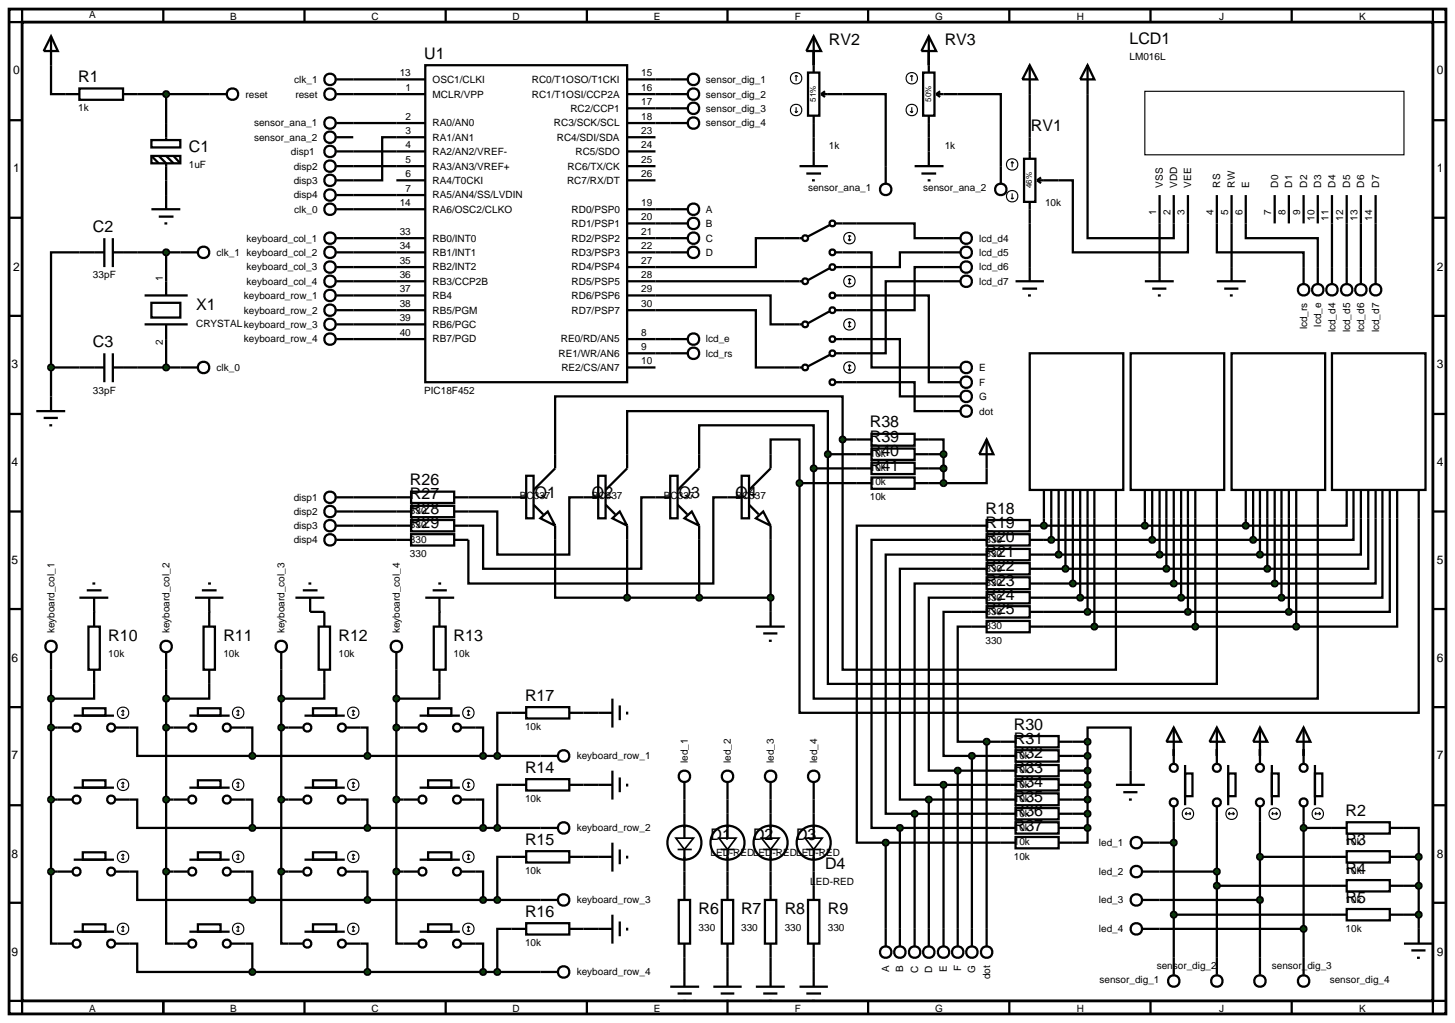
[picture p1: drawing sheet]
<svg xmlns="http://www.w3.org/2000/svg" width="257mm" height="180mm" viewBox="0 0 257 180" stroke-linecap="round" stroke-linejoin="round" font-family="sans-serif">
<defs><g id="words">
<g font-size="2.8">
<text x="74.8" y="10.4">U1</text>
<text x="146.2" y="7.9">RV2</text>
<text x="166.6" y="7.9">RV3</text>
<text x="199.2" y="7.8">LCD1</text>
<text x="13.8" y="14.5">R1</text>
<text x="181.8" y="23.1">RV1</text>
<text x="33.3" y="26.8">C1</text>
<text x="16.4" y="40.9">C2</text>
<text x="34.6" y="54.7">X1</text>
<text x="16.4" y="61.2">C3</text>
<text x="153.4" y="75.4">R38</text>
<text x="153.4" y="78">R39</text>
<text x="153.4" y="80.5">R40</text>
<text x="153.4" y="83.1">R41</text>
<text x="72.3" y="85.6">R26</text>
<text x="72.3" y="88.1">R27</text>
<text x="94.3" y="87.8">Q1</text>
<text x="104.4" y="87.8">Q2</text>
<text x="119.7" y="87.8">Q3</text>
<text x="129.7" y="87.8">Q4</text>
<text x="72.3" y="90.6">R28</text>
<text x="72.3" y="93.1">R29</text>
<text x="173.8" y="90.6">R18</text>
<text x="173.8" y="93.1">R19</text>
<text x="173.8" y="95.7">R20</text>
<text x="173.8" y="98.2">R21</text>
<text x="173.8" y="100.7">R22</text>
<text x="173.8" y="103.3">R23</text>
<text x="173.8" y="105.8">R24</text>
<text x="19.1" y="113.1">R10</text>
<text x="39.4" y="113.1">R11</text>
<text x="59.7" y="113.1">R12</text>
<text x="80" y="113.1">R13</text>
<text x="173.8" y="108.4">R25</text>
<text x="92.6" y="123.6">R17</text>
<text x="178.8" y="128.7">R30</text>
<text x="178.8" y="131.2">R31</text>
<text x="92.6" y="136.3">R14</text>
<text x="178.8" y="133.8">R32</text>
<text x="178.8" y="136.3">R33</text>
<text x="178.8" y="138.8">R34</text>
<text x="178.8" y="141.4">R35</text>
<text x="178.8" y="143.9">R36</text>
<text x="237.3" y="143.9">R2</text>
<text x="92.6" y="149">R15</text>
<text x="125.3" y="148.1">D1</text>
<text x="132.8" y="148.1">D2</text>
<text x="140.4" y="148.1">D3</text>
<text x="178.8" y="146.5">R37</text>
<text x="237.3" y="149">R3</text>
<text x="145.5" y="153.2">D4</text>
<text x="237.3" y="154.1">R4</text>
<text x="92.6" y="161.7">R16</text>
<text x="123.2" y="161.3">R6</text>
<text x="130.7" y="161.3">R7</text>
<text x="138.4" y="161.3">R8</text>
<text x="146" y="161.3">R9</text>
<text x="237.3" y="159.2">R5</text>
</g>
<g font-size="2.1">
<text x="2.3" y="13.1">0</text>
<text x="253.4" y="13.1">0</text>
<text x="2.3" y="30.4">1</text>
<text x="253.4" y="30.4">1</text>
<text x="2.3" y="47.7">2</text>
<text x="253.4" y="47.7">2</text>
<text x="2" y="64.9">3</text>
<text x="253.4" y="64.9">3</text>
<text x="2" y="82.2">4</text>
<text x="253.4" y="82.2">4</text>
<text x="2" y="99.4">5</text>
<text x="253.4" y="99.4">5</text>
<text x="2" y="116.7">6</text>
<text x="253.4" y="116.7">6</text>
<text x="2" y="133.9">7</text>
<text x="253.4" y="133.9">7</text>
<text x="2" y="151.2">8</text>
<text x="253.4" y="151.2">8</text>
<text x="2" y="168.5">9</text>
<text x="253.4" y="168.5">9</text>
</g>
<g font-size="1.8">
<text x="15.7" y="3.2">A</text>
<text x="40.6" y="3.5">B</text>
<text x="65.5" y="3.5">C</text>
<text x="90.4" y="3.5">D</text>
<text x="115.3" y="3.5">E</text>
<text x="140.2" y="3.5">F</text>
<text x="164.9" y="3.5">G</text>
<text x="189.9" y="3.5">H</text>
<text x="215" y="3.5">J</text>
<text x="239.7" y="3.5">K</text>
<text x="199.2" y="10.6">LM016L</text>
<text x="43.3" y="17.2">reset</text>
<text x="51.9" y="14.6">clk_1</text>
<text x="52.1" y="17.2">reset</text>
<text x="70.5" y="13.4">13</text>
<text x="71.5" y="16">1</text>
<text x="76.3" y="17.2">MCLR/VPP</text>
<text x="76.3" y="14.6">OSC1/CLKI</text>
<text x="93.8" y="14.6">RC0/T1OSO/T1CKI</text>
<text x="93.8" y="17.2">RC1/T1OSI/CCP2A</text>
<text x="113.1" y="13.4">15</text>
<text x="113.1" y="16">16</text>
<text x="124.5" y="14.6">sensor_dig_1</text>
<text x="124.5" y="17.2">sensor_dig_2</text>
<text x="13.8" y="19.6">1k</text>
<text x="44.8" y="22.3">sensor_ana_1</text>
<text x="71.5" y="21.1">2</text>
<text x="71.5" y="23.6">3</text>
<text x="76.3" y="22.3">RA0/AN0</text>
<text x="97.7" y="22.3">RC3/SCK/SCL</text>
<text x="100.6" y="19.7">RC2/CCP1</text>
<text x="113.1" y="18.5">17</text>
<text x="113.1" y="21.1">18</text>
<text x="113.1" y="23.6">23</text>
<text x="124.5" y="19.7">sensor_dig_3</text>
<text x="124.5" y="22.3">sensor_dig_4</text>
<text x="33.3" y="29.6">1uF</text>
<text x="44.8" y="24.8">sensor_ana_2</text>
<text x="51.3" y="27.3">disp1</text>
<text x="51.8" y="29.9">disp2</text>
<text x="71.5" y="26.1">4</text>
<text x="71.5" y="28.7">5</text>
<text x="76.3" y="24.8">RA1/AN1</text>
<text x="76.3" y="27.3">RA2/AN2/VREF-</text>
<text x="76.3" y="29.9">RA3/AN3/VREF+</text>
<text x="98.2" y="24.8">RC4/SDI/SDA</text>
<text x="100.1" y="29.9">RC6/TX/CK</text>
<text x="101.5" y="27.3">RC5/SDO</text>
<text x="113.1" y="26.1">24</text>
<text x="113.1" y="28.7">25</text>
<text x="146.2" y="26.2">1k</text>
<text x="166.6" y="26.2">1k</text>
<text x="51.8" y="32.4">disp3</text>
<text x="51.8" y="35">disp4</text>
<text x="71.5" y="31.2">6</text>
<text x="71.5" y="33.8">7</text>
<text x="76.3" y="32.4">RA4/T0CKI</text>
<text x="76.3" y="35">RA5/AN4/SS/LVDIN</text>
<text x="100" y="32.4">RC7/RX/DT</text>
<text x="113.1" y="31.2">26</text>
<text x="142.5" y="33.7">sensor_ana_1</text>
<text x="162.8" y="33.7">sensor_ana_2</text>
<text x="205.1" y="33.1" transform="rotate(-90 205.1 33.1)">VSS</text>
<text x="207.6" y="33.1" transform="rotate(-90 207.6 33.1)">VDD</text>
<text x="210.1" y="33.1" transform="rotate(-90 210.1 33.1)">VEE</text>
<text x="215.2" y="33.1" transform="rotate(-90 215.2 33.1)">RS</text>
<text x="217.8" y="33.1" transform="rotate(-90 217.8 33.1)">RW</text>
<text x="220.3" y="33.1" transform="rotate(-90 220.3 33.1)">E</text>
<text x="225.4" y="33.1" transform="rotate(-90 225.4 33.1)">D0</text>
<text x="227.9" y="33.1" transform="rotate(-90 227.9 33.1)">D1</text>
<text x="230.5" y="33.1" transform="rotate(-90 230.5 33.1)">D2</text>
<text x="233" y="33.1" transform="rotate(-90 233 33.1)">D3</text>
<text x="235.5" y="33.1" transform="rotate(-90 235.5 33.1)">D4</text>
<text x="238.1" y="33.1" transform="rotate(-90 238.1 33.1)">D5</text>
<text x="240.6" y="33.1" transform="rotate(-90 240.6 33.1)">D6</text>
<text x="243.2" y="33.1" transform="rotate(-90 243.2 33.1)">D7</text>
<text x="51.9" y="37.5">clk_0</text>
<text x="70.5" y="36.3">14</text>
<text x="70.5" y="41.4">33</text>
<text x="76.3" y="37.5">RA6/OSC2/CLKO</text>
<text x="100.8" y="37.5">RD0/PSP0</text>
<text x="100.8" y="40">RD1/PSP1</text>
<text x="113.1" y="36.3">19</text>
<text x="113.1" y="38.8">20</text>
<text x="113.1" y="41.4">21</text>
<text x="124.5" y="37.5">A</text>
<text x="124.5" y="40">B</text>
<text x="184.3" y="36.4">10k</text>
<text x="203.9" y="37.9" transform="rotate(-90 203.9 37.9)">1</text>
<text x="206.4" y="37.9" transform="rotate(-90 206.4 37.9)">2</text>
<text x="208.9" y="37.9" transform="rotate(-90 208.9 37.9)">3</text>
<text x="214" y="37.9" transform="rotate(-90 214 37.9)">4</text>
<text x="216.6" y="37.9" transform="rotate(-90 216.6 37.9)">5</text>
<text x="219.1" y="37.9" transform="rotate(-90 219.1 37.9)">6</text>
<text x="224.2" y="37.9" transform="rotate(-90 224.2 37.9)">7</text>
<text x="226.7" y="37.9" transform="rotate(-90 226.7 37.9)">8</text>
<text x="229.3" y="37.9" transform="rotate(-90 229.3 37.9)">9</text>
<text x="231.8" y="38.9" transform="rotate(-90 231.8 38.9)">10</text>
<text x="234.3" y="38.9" transform="rotate(-90 234.3 38.9)">11</text>
<text x="236.9" y="38.9" transform="rotate(-90 236.9 38.9)">12</text>
<text x="239.4" y="38.9" transform="rotate(-90 239.4 38.9)">13</text>
<text x="242" y="38.9" transform="rotate(-90 242 38.9)">14</text>
<text x="38.2" y="45.1">clk_1 keyboard_col_2</text>
<text x="43.5" y="47.7">keyboard_col_3</text>
<text x="43.5" y="42.6">keyboard_col_1</text>
<text x="70.5" y="43.9">34</text>
<text x="70.5" y="46.5">35</text>
<text x="76.3" y="42.6">RB0/INT0</text>
<text x="76.3" y="45.1">RB1/INT1</text>
<text x="76.3" y="47.7">RB2/INT2</text>
<text x="100.8" y="42.6">RD2/PSP2</text>
<text x="100.8" y="45.1">RD3/PSP3</text>
<text x="100.8" y="47.7">RD4/PSP4</text>
<text x="113.1" y="43.9">22</text>
<text x="113.1" y="46.5">27</text>
<text x="124.5" y="42.6">C</text>
<text x="124.5" y="45.1">D</text>
<text x="172.7" y="42.6">lcd_d4</text>
<text x="172.7" y="45.1">lcd_d5</text>
<text x="172.7" y="47.7">lcd_d6</text>
<text x="16.4" y="49.1">33pF</text>
<text x="28.7" y="49.6" transform="rotate(-90 28.7 49.6)">1</text>
<text x="43" y="52.7">keyboard_row_1</text>
<text x="43.5" y="50.2">keyboard_col_4</text>
<text x="70.5" y="49">36</text>
<text x="70.5" y="51.5">37</text>
<text x="76.3" y="50.2">RB3/CCP2B</text>
<text x="76.3" y="52.7">RB4</text>
<text x="100.8" y="50.2">RD5/PSP5</text>
<text x="100.8" y="52.7">RD6/PSP6</text>
<text x="113.1" y="49">28</text>
<text x="113.1" y="51.5">29</text>
<text x="172.7" y="50.2">lcd_d7</text>
<text x="34.6" y="57.6">CRYSTALkeyboard_row_3</text>
<text x="43" y="55.3">keyboard_row_2</text>
<text x="70.5" y="54.1">38</text>
<text x="70.5" y="56.6">39</text>
<text x="70.5" y="59.2">40</text>
<text x="76.3" y="55.3">RB5/PGM</text>
<text x="76.3" y="57.8">RB6/PGC</text>
<text x="100.8" y="55.3">RD7/PSP7</text>
<text x="113.1" y="59.2">8</text>
<text x="113.1" y="54.1">30</text>
<text x="230.5" y="58.1" transform="rotate(-90 230.5 58.1)">lcd_rs</text>
<text x="233" y="57.6" transform="rotate(-90 233 57.6)">lcd_e</text>
<text x="235.5" y="58.6" transform="rotate(-90 235.5 58.6)">lcd_d4</text>
<text x="238.1" y="58.6" transform="rotate(-90 238.1 58.6)">lcd_d5</text>
<text x="240.6" y="58.6" transform="rotate(-90 240.6 58.6)">lcd_d6</text>
<text x="243.2" y="58.6" transform="rotate(-90 243.2 58.6)">lcd_d7</text>
<text x="28.7" y="60.8" transform="rotate(-90 28.7 60.8)">2</text>
<text x="38.2" y="65.4">clk_0</text>
<text x="43" y="60.4">keyboard_row_4</text>
<text x="76.3" y="60.4">RB7/PGD</text>
<text x="98.5" y="62.9">RE1/WR/AN6</text>
<text x="98.9" y="60.4">RE0/RD/AN5</text>
<text x="99" y="65.4">RE2/CS/AN7</text>
<text x="113.1" y="61.7">9</text>
<text x="113.1" y="64.2">10</text>
<text x="124.5" y="60.4">lcd_e</text>
<text x="124.5" y="62.9">lcd_rs</text>
<text x="172.7" y="65.4">E</text>
<text x="16.4" y="69.4">33pF</text>
<text x="74.8" y="69.4">PIC18F452</text>
<text x="172.7" y="68">F</text>
<text x="172.7" y="70.5">G</text>
<text x="172.7" y="73.1">dot</text>
<text x="153.4" y="80.6">10k</text>
<text x="153.4" y="83.1">10k</text>
<text x="51.8" y="88.3">disp1</text>
<text x="91.7" y="88">BC337</text>
<text x="104.4" y="88">BC337</text>
<text x="117.1" y="88">BC337</text>
<text x="129.7" y="88">BC337</text>
<text x="153.4" y="85.6">10k</text>
<text x="153.4" y="88.2">10k</text>
<text x="51.8" y="90.8">disp2</text>
<text x="51.8" y="95.8">disp4</text>
<text x="51.8" y="93.3">disp3</text>
<text x="72.3" y="90.7">330</text>
<text x="72.3" y="93.2">330</text>
<text x="72.3" y="95.7">330</text>
<text x="173.8" y="95.7">330</text>
<text x="72.3" y="98.2">330</text>
<text x="173.8" y="98.2">330</text>
<text x="173.8" y="100.8">330</text>
<text x="173.8" y="103.3">330</text>
<text x="173.8" y="105.9">330</text>
<text x="9.6" y="111.7" transform="rotate(-90 9.6 111.7)">keyboard_col_1</text>
<text x="29.9" y="111.7" transform="rotate(-90 29.9 111.7)">keyboard_col_2</text>
<text x="50.2" y="111.7" transform="rotate(-90 50.2 111.7)">keyboard_col_3</text>
<text x="70.5" y="111.7" transform="rotate(-90 70.5 111.7)">keyboard_col_4</text>
<text x="173.8" y="108.4">330</text>
<text x="173.8" y="110.9">330</text>
<text x="173.8" y="113.5">330</text>
<text x="19.1" y="115.9">10k</text>
<text x="39.4" y="115.9">10k</text>
<text x="59.7" y="115.9">10k</text>
<text x="80" y="115.9">10k</text>
<text x="92.6" y="128.7">10k</text>
<text x="101.7" y="133.9">keyboard_row_1</text>
<text x="121.3" y="134.6" transform="rotate(-90 121.3 134.6)">led_1</text>
<text x="128.9" y="134.6" transform="rotate(-90 128.9 134.6)">led_2</text>
<text x="136.5" y="134.6" transform="rotate(-90 136.5 134.6)">led_3</text>
<text x="144.1" y="134.6" transform="rotate(-90 144.1 134.6)">led_4</text>
<text x="178.8" y="133.8">10k</text>
<text x="178.8" y="136.3">10k</text>
<text x="92.6" y="141.4">10k</text>
<text x="178.8" y="138.9">10k</text>
<text x="178.8" y="141.4">10k</text>
<text x="178.8" y="144">10k</text>
<text x="101.7" y="146.6">keyboard_row_2</text>
<text x="178.8" y="146.5">10k</text>
<text x="178.8" y="149">10k</text>
<text x="193.8" y="149.2">led_1</text>
<text x="237.3" y="149">10k</text>
<text x="92.6" y="154.1">10k</text>
<text x="125.3" y="150.9">LED-REDLED-REDLED-RED</text>
<text x="142.9" y="156">LED-RED</text>
<text x="178.8" y="151.6">10k</text>
<text x="193.8" y="154.3">led_2</text>
<text x="237.3" y="154.1">10k</text>
<text x="101.7" y="159.3">keyboard_row_3</text>
<text x="193.8" y="159.3">led_3</text>
<text x="237.3" y="159.2">10k</text>
<text x="92.6" y="166.8">10k</text>
<text x="123.2" y="164.1">330</text>
<text x="130.7" y="164.1">330</text>
<text x="138.4" y="164.1">330</text>
<text x="146" y="164.1">330</text>
<text x="193.8" y="164.4">led_4</text>
<text x="237.3" y="164.3">10k</text>
<text x="101.7" y="172">keyboard_row_4</text>
<text x="156.8" y="171.4" transform="rotate(-90 156.8 171.4)">A</text>
<text x="159.3" y="171.4" transform="rotate(-90 159.3 171.4)">B</text>
<text x="161.9" y="171.5" transform="rotate(-90 161.9 171.5)">C</text>
<text x="164.4" y="171.5" transform="rotate(-90 164.4 171.5)">D</text>
<text x="167" y="171.4" transform="rotate(-90 167 171.4)">E</text>
<text x="169.5" y="171.3" transform="rotate(-90 169.5 171.3)">F</text>
<text x="172" y="171.6" transform="rotate(-90 172 171.6)">G</text>
<text x="174.6" y="172.7" transform="rotate(-90 174.6 172.7)">dot</text>
<text x="193.9" y="173.3">sensor_dig_1</text>
<text x="204" y="170.8">sensor_dig_2</text>
<text x="224.3" y="170.8">sensor_dig_3</text>
<text x="234.5" y="173.3">sensor_dig_4</text>
<text x="15.7" y="178.4">A</text>
<text x="40.6" y="178.4">B</text>
<text x="65.5" y="178.4">C</text>
<text x="90.4" y="178.4">D</text>
<text x="115.3" y="178.4">E</text>
<text x="140.2" y="178.4">F</text>
<text x="164.9" y="178.4">G</text>
<text x="189.9" y="178.4">H</text>
<text x="215" y="178.4">J</text>
<text x="239.7" y="178.4">K</text>
</g>
<g font-size="1.4">
<text x="143.9" y="18" transform="rotate(-90 143.9 18)">51%</text>
<text x="164.2" y="18" transform="rotate(-90 164.2 18)">50%</text>
<text x="182" y="33.2" transform="rotate(-90 182 33.2)">46%</text>
</g>
</g></defs>
<path d="M1.6 1.6h253.4v177.2h-253.4zM3.9 3.9h248.8v172.6h-248.8z" fill="none" stroke="#000" stroke-width=".5"/>
<g fill="none" stroke="#000" stroke-width=".4">
<path d="M3.9 1.6v2.3h-2.3M9 6.4v10.2h5M9 6.4l1.2 2.6h-2.5zM14 15.6h7.7v2h-7.7zM21.7 16.6h15.2M28.8 1.6v2.3M29.3 16.6v8.1M53.7 1.6v2.3M62.3 14h12.7M62.3 16.6h12.7M75 11.5h35.6v55.9h-35.6zM78.6 1.6v2.3"/>
<path d="M103.5 1.6v2.3M110.6 14h7.6M110.6 16.6h7.6M110.6 19.1h7.6M128.3 1.6v2.3M143.5 9v2.5M148.6 16.6h7.6v12.7M153.1 1.6v2.3M163.8 9v2.5M168.9 16.6h7.6v12.7M178 1.6v2.3M181.6 16.6v7.6"/>
<path d="M191.8 16.6v25.4h15.2v-2.6M202.9 1.6v2.3M227.8 1.6v2.3M252.7 1.6v2.3h2.3M1.6 21.2h2.3M1.6 38.4h2.3M26.7 24.7h5.1v1.3h-5.1zM26.7 27.5h5.1v1.3h-5.1zM26.7 36.9h5.1M26.7 27.5l1.3 1.3M28 27.5l1.3 1.3v8.1M28 38.2h2.6"/>
<path d="M29 39.4h.5M29.3 27.5l1.3 1.3M30.6 27.5l1.2 1.3M62.3 21.7h12.7M62.3 36.9h12.7M62.3 26.7h12.7M62.3 29.3h12.7M62.3 34.4h12.7M69.9 31.8h5.1M75 24.2h-7.6v7.6h-5.1M110.6 21.7h7.6M110.6 36.9h7.6"/>
<path d="M110.6 26.7h5M110.6 29.3h5M110.6 39.4h7.6M110.6 24.2h5M110.6 31.8h5M143.5 24.2v2.5M151.1 39.4h10.2v2.6h5.1M163.8 24.2v2.5M181.6 39.4v7.7M186.7 31.8h2.5v12.7h20.3v-5.1M204.5 39.4v7.7M214.6 39.4v5.1h15.3v2.6"/>
<path d="M217.2 39.4v7.7M219.7 39.4v2.6h12.7v5.1M234.9 39.4v7.7M237.5 39.4v7.7M240 39.4v7.7M242.6 39.4v7.7M252.7 21.2h2.3M252.7 38.4h2.3M1.6 55.7h2.3M18.4 44.5h-9.4v20.3M18.4 42v5.1M19.9 44.5h11.9"/>
<path d="M19.9 42v5.1M25.5 57.2h7.6M25.5 52.1h7.6M26.7 53.4h5.1v2.6h-5.1zM29.3 44.5v7.6M29.3 57.2v7.6M62.3 59.8h12.7M62.3 57.2h12.7M62.3 54.7h12.7M62.3 52.1h12.7M62.3 49.6h12.7M62.3 47.1h12.7"/>
<path d="M62.3 44.5h12.7M62.3 42h12.7M110.6 52.1h25.3v5.1h2.5M110.6 54.7h22.7v10.1h5.1M110.6 59.8h7.6M110.6 49.6h27.8M110.6 44.5h7.6M110.6 42h7.6M138.4 42h-5.1v5.1h-22.7M151.1 52.1h12.7v15.3h2.6M151.1 59.8h7.6v10.1h7.7M151.1 44.5h2.6v20.3h12.7"/>
<path d="M166.4 44.5h-7.7v2.6h-7.6M166.4 47.1h-5.1v7.6h-10.2M166.4 49.6h-10.2v12.7h-5.1M252.7 55.7h2.3M1.6 73h2.3M6.4 72.5h5.1M7.7 73.7h2.5M8.7 75h.5M9 64.8v7.7M9 64.8h9.4M18.4 62.3v5.1M19.9 64.8h11.9"/>
<path d="M19.9 62.3v5.1M110.6 64.8h5M110.6 62.3h7.6M148.6 77.5v40.6h48.2v-26.7M148.6 77.5v-7.6h-50.7v10.2M148.6 77.5h2.5M151.1 67.4h10.2v5.1h5.1M163.8 77.5h2.6v2.6M252.7 73h2.3M1.6 90.2h2.3M62.3 90.2h7.6M62.3 92.7h7.6"/>
<path d="M62.3 95.2h7.6M62.3 87.7h7.6M82.6 87.7h7.6M97.9 95.2v10.2h12.7M102.9 87.7h-2.5v10.1h-12.7v-7.6h-5.1M110.6 80.1v-7.6h35.4v7.6M110.6 95.2v10.2M115.6 87.7h-2.5v12.6h-27.9v-7.6h-2.6M123.3 80.1v-5.1h20.2v7.6M123.3 95.2v10.2M128.3 87.7h-2.5v15.2h-43.2v-7.7M135.9 80.1v-2.6h5.1v7.7"/>
<path d="M135.9 95.2v12.7M141 85.2v40.5h109.2v-34.3M141 85.2h10.1M143.5 82.6v40.6h88.9v-31.8M143.5 82.6h7.6M146 80.1v40.5h68.6v-29.2M146 80.1h5.1M163.8 85.2h2.6M163.8 82.6h2.6M163.8 80.1h2.6M166.4 80.1v5.1M171.4 97.8h-15.2v45.7h5.1"/>
<path d="M171.4 95.2h-17.7v50.8h5M171.4 92.7h-20.3v55.9h5.1M174 82.6v2.6h-7.6M184.1 91.4v1.3h35.6M184.1 95.2h36.9M184.1 97.8h38.1M185.4 91.4v3.8M186.7 91.4v6.4M187.9 91.4v8.9M189.2 91.4v11.5M190.5 91.4v14M191.8 91.4v16.5"/>
<path d="M193 91.4v19.1M201.9 91.4v1.3M203.2 91.4v3.8M204.5 91.4v6.4M205.7 91.4v8.9M207 91.4v11.5M208.3 91.4v14M209.5 91.4v16.5M210.8 91.4v19.1M219.7 91.4v1.3M221 91.4v3.8M222.2 91.4v6.4"/>
<path d="M223.5 91.4v8.9M224.8 91.4v11.5M226 91.4v14M227.3 91.4v16.5M228.6 91.4v19.1M237.5 91.4v1.3h-17.8M238.7 91.4v3.8h-17.7M240 91.4v6.4h-17.8M241.3 91.4v8.9h-17.8M242.6 91.4v11.5h-17.8M243.8 91.4v14h-17.8M245.1 91.4v16.5h-17.8"/>
<path d="M246.4 91.4v19.1h-17.8M252.7 90.2h2.3M1.6 107.4h2.3M9 118.1v35.6M29.3 118.1v35.6M49.6 118.1v35.6M54.7 107.9h2.5M69.9 118.1v35.6M110.6 105.4h25.3M171.4 110.5h-2.5v20.3h5.1M171.4 107.9h-5v25.4h5M171.4 105.4h-7.6v30.5h5.1"/>
<path d="M171.4 102.9h-10.1v35.5h5.1M171.4 100.3h-12.7v40.7h5.1M184.1 107.9h43.2M184.1 100.3h39.4M184.1 102.9h40.7M184.1 105.4h41.9M184.1 110.5h44.5M252.7 107.4h2.3M1.6 124.7h2.3M9 128.3h1.2M16.6 120.6v2.6h-7.6M22.9 128.3h1.3v5h20.3"/>
<path d="M29.3 128.3h1.3M36.9 120.6v2.6h-7.6M43.3 128.3h1.2v5M44.5 133.3h50.8M49.6 128.3h1.3M57.2 120.6v2.6h-7.6M63.6 128.3h1.2v5M69.9 128.3h1.3M77.5 120.6v2.6h-7.6M83.9 128.3h1.3v5M90.2 125.7h-2.5v7.6M90.2 138.4h-2.5v7.6"/>
<path d="M102.9 125.7h2.6M102.9 138.4h2.6M166.4 138.4h10.1M166.4 138.4v25.4M168.9 135.9v27.9M168.9 135.9h7.6M171.4 133.3h5.1M171.4 133.3v30.5M174 130.8v33M174 130.8h2.5M189.2 133.3h2.6M189.2 138.4h2.6"/>
<path d="M189.2 130.8h2.6M189.2 135.9h2.6M191.8 130.8v-2.5h7.6v7.6M191.8 130.8v15.2M207 132.1v1.2M214.6 132.1v1.2M222.2 132.1v1.2M229.9 132.1v1.2M252.7 124.7h2.3M1.6 142h2.3M1.6 159.2h2.3M9 153.7v12.7h1.2"/>
<path d="M9 141h1.2M9 153.7h1.2M22.9 141h1.3v5h20.3M22.9 153.7h1.3v5h20.3M29.3 153.7v12.7h1.3M29.3 141h1.3M29.3 153.7h1.3M43.3 141h1.2v5M43.3 153.7h1.2v5M44.5 146h50.8M44.5 158.7h50.8M49.6 153.7v12.7h1.3"/>
<path d="M49.6 141h1.3M49.6 153.7h1.3M63.6 141h1.2v5M63.6 153.7h1.2v5M69.9 153.7v12.7h1.3M69.9 141h1.3M69.9 153.7h1.3M83.9 141h1.3v5M83.9 153.7h1.3v5M90.2 151.1h-2.5v7.6M102.9 151.1h2.6M120.7 141v2.5"/>
<path d="M120.7 153.7v2.5M128.3 141v2.5M128.3 153.7v2.5M135.9 141v2.5M135.9 153.7v2.5M143.5 141v2.5M143.5 153.7v2.5M156.2 148.6h20.3M156.2 148.6v15.2M158.7 146h17.8M158.7 146v17.8M161.3 143.5v20.3"/>
<path d="M161.3 143.5h15.2M163.8 141h12.7M163.8 141v22.8M189.2 146h2.6M189.2 141h2.6M189.2 143.5h2.6M191.8 146v2.6h-2.6M204.5 158.7h17.7M204.5 153.7h10.1M204.5 148.6h2.5M207 144.8v24.1M214.6 144.8v24.1"/>
<path d="M214.6 156.2h20.3M222.2 144.8v24.1M222.2 151.1h12.7M229.9 146h5M229.9 144.8v24.1M247.6 146h2.6v5.1M247.6 156.2h2.6M247.6 151.1h2.6M250.2 151.1v12.7M252.7 142h2.3M252.7 159.2h2.3M1.6 176.5h2.3v2.3"/>
<path d="M22.9 166.4h1.3v5h20.3M28.8 176.5v2.3M43.3 166.4h1.2v5M44.5 171.4h50.8M53.7 176.5v2.3M63.6 166.4h1.2v5M78.6 176.5v2.3M83.9 166.4h1.3v5M90.2 163.8h-2.5v7.6M102.9 163.8h2.6M103.5 176.5v2.3M120.7 168.9v2.5"/>
<path d="M128.3 168.9v2.5M128.3 176.5v2.3M135.9 168.9v2.5M143.5 168.9v2.5M153.1 176.5v2.3M178 176.5v2.3M202.9 176.5v2.3M204.5 163.8h25.4M207 161.3h27.9M227.8 176.5v2.3M247.6 161.3h2.6M255 176.5h-2.3v2.3"/>
</g>
<path d="M8.6 64.5l.4-.2-.5 .5zM9 64.3l.4 .2 .1 .3zM9 65.3l.5-.5-.1 .3zM8.5 64.8l.5 .5-.3-.1z" fill="#004000" stroke="#000" stroke-width=".4"/>
<path d="M8.5 64.8l.5-.5 .5 .5-.5 .5z" fill="#004000"/>
<g fill="none" stroke="#000" stroke-width=".4">
<path d="M9 115v3.1M29.3 115v3.1M49.6 115v3.1M69.9 115v3.1M10.2 128.3h2.6M13 126.2h7.1M13 138.9h7.1M14.6 124.9h4v1.3h-4zM14.6 137.6h4v1.3h-4zM20.4 128.3h2.5M30.6 128.3h2.5M33.4 126.2h7.1"/>
<path d="M33.4 138.9h7.1M34.9 124.9h4v1.3h-4zM34.9 137.6h4v1.3h-4zM40.7 128.3h2.6M50.9 128.3h2.5M53.7 126.2h7.1M53.7 138.9h7.1M55.2 124.9h4.1v1.3h-4.1zM55.2 137.6h4.1v1.3h-4.1zM61 128.3h2.6M71.2 128.3h2.5M74 126.2h7.1"/>
<path d="M74 138.9h7.1M75.5 124.9h4.1v1.3h-4.1zM75.5 137.6h4.1v1.3h-4.1zM81.4 128.3h2.5M95.3 133.3h3.1M10.2 141h2.6M20.4 141h2.5M30.6 141h2.5M40.7 141h2.6M50.9 141h2.5M61 141h2.6M71.2 141h2.5"/>
<path d="M81.4 141h2.5M95.3 146h3.1M95.3 158.7h3.1M95.3 171.4h3.1"/>
<circle cx="9" cy="114" r="1.01"/>
<circle cx="29.3" cy="114" r="1.01"/>
<circle cx="49.6" cy="114" r="1.01"/>
<circle cx="69.9" cy="114" r="1.01"/>
<circle cx="13.5" cy="128.3" r=".7"/>
<circle cx="19.6" cy="128.3" r=".7"/>
<circle cx="33.9" cy="128.3" r=".7"/>
<circle cx="40" cy="128.3" r=".7"/>
<circle cx="54.2" cy="128.3" r=".7"/>
<circle cx="60.3" cy="128.3" r=".7"/>
<circle cx="74.5" cy="128.3" r=".7"/>
<circle cx="80.6" cy="128.3" r=".7"/>
<circle cx="99.4" cy="133.3" r="1.01"/>
<circle cx="13.5" cy="141" r=".7"/>
<circle cx="19.6" cy="141" r=".7"/>
<circle cx="33.9" cy="141" r=".7"/>
<circle cx="40" cy="141" r=".7"/>
<circle cx="54.2" cy="141" r=".7"/>
<circle cx="60.3" cy="141" r=".7"/>
<circle cx="74.5" cy="141" r=".7"/>
<circle cx="80.6" cy="141" r=".7"/>
<circle cx="99.4" cy="146" r="1.01"/>
<circle cx="99.4" cy="158.7" r="1.01"/>
<circle cx="99.4" cy="171.4" r="1.01"/>
</g>
<g fill="none" stroke="#000" stroke-width=".2">
<path d="M21.4 126l.3 .2M21.4 138.7l.3 .2M21.7 125.2v1M21.7 137.9v1M21.7 125.2l-.3 .3M21.7 125.2l.2 .3M21.7 137.9l-.3 .3M21.7 137.9l.2 .3M21.9 126l-.2 .2M21.9 138.7l-.2 .2M41.7 126l.3 .2M41.7 138.7l.3 .2"/>
<path d="M42 125.2v1M42 137.9v1M42 125.2l-.3 .3M42 125.2l.2 .3M42 137.9l-.3 .3M42 137.9l.2 .3M42.2 126l-.2 .2M42.2 138.7l-.2 .2M62.1 126l.2 .2M62.1 138.7l.2 .2M62.3 125.2v1M62.3 137.9v1"/>
<path d="M62.3 125.2l-.2 .3M62.3 125.2l.3 .3M62.3 137.9l-.2 .3M62.3 137.9l.3 .3M62.6 126l-.3 .2M62.6 138.7l-.3 .2M82.4 126l.2 .2M82.4 138.7l.2 .2M82.6 125.2v1M82.6 137.9v1M82.6 125.2l-.2 .3M82.6 125.2l.3 .3"/>
<path d="M82.6 137.9l-.2 .3M82.6 137.9l.3 .3M82.9 126l-.3 .2M82.9 138.7l-.3 .2"/>
<circle cx="21.7" cy="125.7" r="1.01"/>
<circle cx="21.7" cy="138.4" r="1.01"/>
<circle cx="42" cy="125.7" r="1.01"/>
<circle cx="42" cy="138.4" r="1.01"/>
<circle cx="62.3" cy="125.7" r="1.01"/>
<circle cx="62.3" cy="138.4" r="1.01"/>
<circle cx="82.6" cy="125.7" r="1.01"/>
<circle cx="82.6" cy="138.4" r="1.01"/>
</g>
<g fill="#004000" stroke="#000" stroke-width=".4">
<path d="M84.8 133l.4-.2-.5 .5zM85.2 132.8l.3 .1 .2 .4zM85.7 133.3l-.1 .3-.4 .2zM84.7 133.3l.5 .5-.4-.2z"/>
<path d="M64.5 132.9l.3-.1-.5 .5zM64.8 132.8l.3 .1 .2 .4zM65.3 133.3l-.1 .3-.4 .2zM64.3 133.3l.5 .5-.4-.2z"/>
<path d="M44.1 133l.4-.2-.5 .5zM44.5 132.8l.4 .2 .1 .3zM45 133.3l-.1 .3-.4 .2zM44 133.3l.5 .5-.3-.1z"/>
<path d="M8.6 128l.4-.2-.5 .5zM9 127.8l.4 .2 .1 .3zM9 128.8l.5-.5-.2 .4zM8.5 128.3l.5 .5-.3-.1z"/>
<path d="M29 127.9l.3-.1-.5 .5zM29.3 127.8l.3 .1 .2 .4zM29.3 128.8l.5-.5-.2 .4zM28.8 128.3l.5 .5-.3-.1z"/>
</g>
<g fill="#004000">
<path d="M84.7 133.3l.5-.5 .5 .5-.5 .5z"/>
<path d="M64.8 132.8l.5 .5-.5 .5-.5-.5z"/>
<path d="M44 133.3l.5-.5 .5 .5-.5 .5z"/>
<path d="M8.5 128.3l.5-.5 .5 .5-.5 .5z"/>
<path d="M29.3 127.8l.5 .5-.5 .5-.5-.5z"/>
</g>
<g fill="none" stroke="#000" stroke-width=".4">
<path d="M10.2 166.4h2.6M13 164.3h7.1M14.6 163h4v1.3h-4zM20.4 166.4h2.5M30.6 166.4h2.5M33.4 164.3h7.1M34.9 163h4v1.3h-4zM40.7 166.4h2.6M50.9 166.4h2.5M53.7 164.3h7.1M55.2 163h4.1v1.3h-4.1zM61 166.4h2.6"/>
<path d="M71.2 166.4h2.5M74 164.3h7.1M75.5 163h4.1v1.3h-4.1zM81.4 166.4h2.5"/>
<circle cx="13.5" cy="166.4" r=".7"/>
<circle cx="19.6" cy="166.4" r=".7"/>
<circle cx="33.9" cy="166.4" r=".7"/>
<circle cx="40" cy="166.4" r=".7"/>
<circle cx="54.2" cy="166.4" r=".7"/>
<circle cx="60.3" cy="166.4" r=".7"/>
<circle cx="74.5" cy="166.4" r=".7"/>
<circle cx="80.6" cy="166.4" r=".7"/>
</g>
<g fill="none" stroke="#000" stroke-width=".2">
<path d="M21.4 164.1l.3 .2M21.7 163.3v1M21.7 163.3l-.3 .3M21.7 163.3l.2 .3M21.9 164.1l-.2 .2M41.7 164.1l.3 .2M42 163.3v1M42 163.3l-.3 .3M42 163.3l.2 .3M42.2 164.1l-.2 .2M62.1 164.1l.2 .2M62.3 163.3v1"/>
<path d="M62.3 163.3l-.2 .3M62.3 163.3l.3 .3M62.6 164.1l-.3 .2M82.4 164.1l.2 .2M82.6 163.3v1M82.6 163.3l-.2 .3M82.6 163.3l.3 .3M82.9 164.1l-.3 .2"/>
<circle cx="21.7" cy="163.8" r="1.01"/>
<circle cx="42" cy="163.8" r="1.01"/>
<circle cx="62.3" cy="163.8" r="1.01"/>
<circle cx="82.6" cy="163.8" r="1.01"/>
</g>
<g fill="#004000" stroke="#000" stroke-width=".4">
<path d="M84.8 145.7l.4-.2-.5 .5zM85.2 145.5l.3 .1 .2 .4zM85.7 146l-.1 .3-.4 .2zM84.7 146l.5 .5-.3-.1z"/>
<path d="M64.5 145.6l.3-.1-.5 .5zM64.8 145.5l.3 .1 .2 .4zM65.3 146l-.1 .3-.4 .2zM64.3 146l.5 .5-.4-.2z"/>
<path d="M44.1 145.7l.4-.2-.5 .5zM44.5 145.5l.4 .2 .1 .3zM45 146l-.1 .3-.4 .2zM44 146l.5 .5-.3-.1z"/>
<path d="M84.8 171.1l.4-.2-.5 .5zM85.2 170.9l.3 .1 .2 .4zM85.7 171.4l-.1 .3-.4 .2zM84.7 171.4l.5 .5-.4-.2z"/>
<path d="M64.5 171l.3-.1-.5 .5zM64.8 170.9l.3 .1 .2 .4zM65.3 171.4l-.1 .3-.4 .2zM64.3 171.4l.5 .5-.4-.2z"/>
<path d="M44.1 171.1l.4-.2-.5 .5zM44.5 170.9l.4 .2 .1 .3zM45 171.4l-.1 .3-.4 .2zM44 171.4l.5 .5-.4-.2z"/>
<path d="M8.6 140.7l.4-.2-.5 .5zM9 140.5l.4 .2 .1 .3zM9 141.5l.5-.5-.2 .4zM8.5 141l.5 .5-.3-.1z"/>
<path d="M28.9 140.7l.4-.2-.5 .5zM29.3 140.5l.3 .1 .2 .4zM29.8 141l-.2 .4-.3 .1zM28.8 141l.5 .5-.3-.1z"/>
<path d="M49.3 127.9l.3-.1-.5 .5zM49.6 127.8l.3 .1 .2 .4zM49.6 128.8l.5-.5-.2 .4zM49.1 128.3l.5 .5-.3-.1z"/>
<path d="M49.2 140.7l.4-.2-.5 .5zM49.6 140.5l.3 .1 .2 .4zM49.6 141.5l.5-.5-.2 .4zM49.1 141l.5 .5-.3-.1z"/>
<path d="M69.5 128l.4-.2-.5 .5zM69.9 127.8l.3 .1 .2 .4zM69.9 128.8l.5-.5-.2 .4zM69.4 128.3l.5 .5-.3-.1z"/>
<path d="M69.5 140.7l.4-.2-.5 .5zM69.9 140.5l.4 .2 .1 .3zM69.9 141.5l.5-.5-.2 .4zM69.4 141l.5 .5-.3-.1z"/>
</g>
<g fill="#004000">
<path d="M84.7 146l.5-.5 .5 .5-.5 .5z"/>
<path d="M64.8 145.5l.5 .5-.5 .5-.5-.5z"/>
<path d="M44 146l.5-.5 .5 .5-.5 .5z"/>
<path d="M84.7 171.4l.5-.5 .5 .5-.5 .5z"/>
<path d="M64.8 170.9l.5 .5-.5 .5-.5-.5z"/>
<path d="M44 171.4l.5-.5 .5 .5-.5 .5z"/>
<path d="M8.5 141l.5-.5 .5 .5-.5 .5z"/>
<path d="M28.8 141l.5-.5 .5 .5-.5 .5z"/>
<path d="M49.1 128.3l.5-.5 .5 .5-.5 .5z"/>
<path d="M49.1 141l.5-.5 .5 .5-.5 .5z"/>
<path d="M69.4 128.3l.5-.5 .5 .5-.5 .5z"/>
<path d="M69.4 141l.5-.5 .5 .5-.5 .5z"/>
</g>
<g fill="none" stroke="#000" stroke-width=".4">
<path d="M118.2 14h3M118.2 16.6h3M118.2 19.1h3M181.6 11.5l1.3 2.5h-2.6zM181.6 11.5v5.1M191.8 11.5l1.2 2.5h-2.5zM191.8 11.5v5.1M118.2 21.7h3M180.6 28h2v7.6h-2zM181.6 24.2v3.8M181.6 35.6v3.8M182.9 31.8l.7 .5"/>
<path d="M182.9 31.8h3.8M183.6 31.3l-.7 .5M204.5 34.4v5M207 34.4v5M209.5 34.4v5M214.6 34.4v5M217.2 34.4v5M219.7 34.4v5M224.8 34.4v5M227.3 34.4v5M229.9 34.4v5M232.4 34.4v5"/>
<path d="M234.9 34.4v5M237.5 34.4v5M240 34.4v5M242.6 34.4v5M59.3 59.8h3M59.3 57.2h3M59.3 54.7h3M59.3 52.1h3M59.3 49.6h3M59.3 47.1h3M59.3 44.5h3M59.3 42h3"/>
<path d="M118.2 59.8h3M166.4 49.6h3M166.4 47.1h3M166.4 44.5h3M166.4 42h3M179.1 49.6h5M180.3 50.9h2.6M181.3 52.1h.5M181.6 47.1v2.5M201.9 49.6h5.1M203.2 50.9h2.5M204.2 52.1h.5"/>
<path d="M204.5 47.1v2.5M214.6 49.6h5.1M215.9 50.9h2.5M216.9 52.1h.5M217.2 47.1v2.5M229.9 47.1v3M232.4 47.1v3M234.9 47.1v3M237.5 47.1v3M240 47.1v3M242.6 47.1v3M120.7 137.9v3.1"/>
<path d="M128.3 137.9v3.1M135.9 137.9v3.1M143.5 137.9v3.1M207 128.3l1.3 2.5h-2.6zM207 128.3v6.3M209 136.4h1.3v4h-1.3zM209 134.9v7.1M214.6 128.3l1.3 2.5h-2.6zM214.6 128.3v6.3M216.6 136.4h1.3v4h-1.3zM216.6 134.9v7.1M222.2 128.3l1.3 2.5h-2.5z"/>
<path d="M222.2 128.3v6.3M224.3 136.4h1.2v4h-1.2zM224.3 134.9v7.1M229.9 128.3l1.2 2.5h-2.5zM229.9 128.3v6.3M231.9 136.4h1.3v4h-1.3zM231.9 134.9v7.1M120.7 143.5v4.3M120.7 149.8v3.9M128.3 143.5v4.3M128.3 149.8v3.9M135.9 143.5v4.3"/>
<path d="M135.9 149.8v3.9M143.5 143.5v4.3M143.5 149.8v3.9M201.4 148.6h3.1M201.4 153.7h3.1M201.4 158.7h3.1M207 142.2v2.6M214.6 142.2v2.6M222.2 142.2v2.6M229.9 142.2v2.6M234.9 146h2.6M234.9 151.1h2.6"/>
<path d="M234.9 156.2h2.6M237.5 145h7.6v2h-7.6zM237.5 150.1h7.6v2h-7.6zM237.5 155.2h7.6v2h-7.6zM245.1 146h2.5M245.1 151.1h2.5M245.1 156.2h2.5M118.2 174h5.1M119.5 175.2h2.5M120.5 176.5h.5M120.7 171.4v2.6M125.8 174h5"/>
<path d="M127.1 175.2h2.4M128.1 176.5h.4M128.3 171.4v2.6M133.3 174h5.1M134.6 175.2h2.5M135.6 176.5h.5M135.9 171.4v2.6M141 174h5M142.2 175.2h2.6M143.2 176.5h.5M143.5 171.4v2.6M201.4 163.8h3.1"/>
<path d="M234.9 161.3h2.6M237.5 160.3h7.6v2h-7.6zM245.1 161.3h2.5M247.6 166.4h5.1M248.9 167.6h2.5M249.9 168.9h.5M250.2 163.8v2.6"/>
<circle cx="122.3" cy="19.1" r="1.01"/>
<circle cx="122.3" cy="14" r="1.01"/>
<circle cx="122.3" cy="16.6" r="1.01"/>
<circle cx="122.3" cy="21.7" r="1.01"/>
<circle cx="58.2" cy="49.6" r="1.01"/>
<circle cx="58.2" cy="57.2" r="1.01"/>
<circle cx="58.2" cy="44.5" r="1.01"/>
<circle cx="58.2" cy="59.8" r="1.01"/>
<circle cx="58.2" cy="47.1" r="1.01"/>
<circle cx="58.2" cy="52.1" r="1.01"/>
<circle cx="58.2" cy="42" r="1.01"/>
<circle cx="58.2" cy="54.7" r="1.01"/>
<circle cx="122.3" cy="59.8" r="1.01"/>
<circle cx="170.4" cy="49.6" r="1.01"/>
<circle cx="170.4" cy="44.5" r="1.01"/>
<circle cx="170.4" cy="47.1" r="1.01"/>
<circle cx="170.4" cy="42" r="1.01"/>
<circle cx="229.9" cy="51.1" r="1.01"/>
<circle cx="232.4" cy="51.1" r="1.01"/>
<circle cx="234.9" cy="51.1" r="1.01"/>
<circle cx="237.5" cy="51.1" r="1.01"/>
<circle cx="240" cy="51.1" r="1.01"/>
<circle cx="242.6" cy="51.1" r="1.01"/>
<circle cx="120.7" cy="136.9" r="1.01"/>
<circle cx="128.3" cy="136.9" r="1.01"/>
<circle cx="135.9" cy="136.9" r="1.01"/>
<circle cx="143.5" cy="136.9" r="1.01"/>
<circle cx="207" cy="135.4" r=".7"/>
<circle cx="214.6" cy="135.4" r=".7"/>
<circle cx="222.2" cy="135.4" r=".7"/>
<circle cx="229.9" cy="135.4" r=".7"/>
<circle cx="120.7" cy="148.6" r="3"/>
<circle cx="128.3" cy="148.6" r="3"/>
<circle cx="135.9" cy="148.6" r="3"/>
<circle cx="143.5" cy="148.6" r="3"/>
<circle cx="200.4" cy="153.7" r="1.01"/>
<circle cx="200.4" cy="158.7" r="1.01"/>
<circle cx="200.4" cy="148.6" r="1.01"/>
<circle cx="207" cy="141.5" r=".7"/>
<circle cx="214.6" cy="141.5" r=".7"/>
<circle cx="222.2" cy="141.5" r=".7"/>
<circle cx="229.9" cy="141.5" r=".7"/>
<circle cx="200.4" cy="163.8" r="1.01"/>
</g>
<g fill="none" stroke="#000" stroke-width=".2">
<path d="M201.9 16.1h45.7v11.2h-45.7zM178.3 34.9l.2 .2M178.5 28.5l-.2 .3M178.5 28.5l.3 .3M178.5 28.5v1M178.5 34.1v1M178.8 34.9l-.3 .2M209 143.5h1M209 143.5l.3 .2M209.3 143.2l-.3 .3M209.8 143.2l.2 .3M210 143.5l-.2 .2"/>
<path d="M216.6 143.5h1.1M216.6 143.5l.3 .2M216.9 143.2l-.3 .3M217.4 143.2l.3 .3M217.7 143.5l-.3 .2M224.3 143.5h1M224.3 143.5l.2 .2M224.5 143.2l-.2 .3M225 143.2l.3 .3M225.3 143.5l-.3 .2M231.9 143.5h1M231.9 143.5l.2 .2"/>
<path d="M232.1 143.2l-.2 .3M232.6 143.2l.3 .3M232.9 143.5l-.3 .2"/>
<circle cx="178.5" cy="29" r="1.01"/>
<circle cx="178.5" cy="34.6" r="1.01"/>
<circle cx="209.5" cy="143.5" r="1.01"/>
<circle cx="217.2" cy="143.5" r="1.01"/>
<circle cx="224.8" cy="143.5" r="1.01"/>
<circle cx="232.4" cy="143.5" r="1.01"/>
</g>
<path d="M119.2 147.8h3.1l-1.6 2zM119.5 149.8h2.5M126.8 147.8h3l-1.5 2zM127.1 149.8h2.4M134.3 147.8h3.1l-1.5 2zM134.6 149.8h2.5M142 147.8h3l-1.5 2zM142.2 149.8h2.6" fill="none" stroke="#000" stroke-width=".3"/>
<g fill="#004000" stroke="#000" stroke-width=".4">
<path d="M249.8 161l.4-.2-.5 .5zM250.2 160.8l.3 .1 .2 .4zM250.7 161.3l-.1 .3-.4 .2zM249.7 161.3l.5 .5-.4-.2z"/>
<path d="M249.9 155.8l.3-.1-.5 .5zM250.2 155.7l.4 .2 .1 .3zM250.2 156.7l.5-.5-.2 .4zM249.7 156.2l.5 .5-.3-.1z"/>
<path d="M249.8 150.8l.4-.2-.5 .5zM250.2 150.6l.4 .2 .1 .3zM250.2 151.6l.5-.5-.2 .4zM249.7 151.1l.5 .5-.3-.1z"/>
</g>
<g fill="#004000">
<path d="M249.7 161.3l.5-.5 .5 .5-.5 .5z"/>
<path d="M250.2 155.7l.5 .5-.5 .5-.5-.5z"/>
<path d="M249.7 151.1l.5-.5 .5 .5-.5 .5z"/>
</g>
<g fill="none" stroke="#000" stroke-width=".4">
<path d="M207 168.9v3M214.6 168.9v3M222.2 168.9v3M229.9 168.9v3"/>
<circle cx="207" cy="173" r="1.01"/>
<circle cx="214.6" cy="173" r="1.01"/>
<circle cx="222.2" cy="173" r="1.01"/>
<circle cx="229.9" cy="173" r="1.01"/>
</g>
<g fill="#004000" stroke="#000" stroke-width=".4">
<path d="M206.6 161l.4-.2-.5 .5zM207 160.8l.3 .1 .2 .4zM207.5 161.3l-.1 .3-.4 .2zM206.5 161.3l.5 .5-.4-.2z"/>
<path d="M214.3 155.8l.3-.1-.5 .5zM214.6 155.7l.4 .2 .1 .3zM215.1 156.2l-.1 .3-.4 .2zM214.1 156.2l.5 .5-.4-.2z"/>
<path d="M221.8 150.8l.4-.2-.5 .5zM222.2 150.6l.4 .2 .1 .3zM222.2 151.6l.5-.5-.2 .4zM221.7 151.1l.5 .5-.4-.2z"/>
<path d="M229.5 145.7l.4-.2-.5 .5zM229.9 145.5l.4 .2 .1 .3zM230.4 146l-.1 .3-.4 .2zM229.4 146l.5 .5-.4-.2z"/>
<path d="M229.5 163.5l.4-.2-.5 .5zM229.9 163.3l.4 .2 .1 .3zM230.4 163.8l-.1 .3-.4 .2zM229.4 163.8l.5 .5-.4-.2z"/>
<path d="M221.8 158.4l.4-.2-.5 .5zM222.2 158.2l.3 .1 .2 .4zM222.2 159.2l.5-.5-.1 .3zM221.7 158.7l.5 .5-.4-.2z"/>
<path d="M214.2 153.4l.4-.2-.5 .5zM214.6 153.2l.4 .2 .1 .3zM215.1 153.7l-.1 .3-.4 .2zM214.1 153.7l.5 .5-.4-.2z"/>
<path d="M206.6 148.3l.4-.2-.5 .5zM207 148.1l.3 .1 .2 .4zM207.5 148.6l-.1 .3-.4 .2zM206.5 148.6l.5 .5-.4-.2z"/>
</g>
<g fill="#004000">
<path d="M206.5 161.3l.5-.5 .5 .5-.5 .5z"/>
<path d="M214.6 155.7l.5 .5-.5 .5-.5-.5z"/>
<path d="M222.2 150.6l.5 .5-.5 .5-.5-.5z"/>
<path d="M229.9 145.5l.5 .5-.5 .5-.5-.5z"/>
<path d="M229.9 163.3l.5 .5-.5 .5-.5-.5z"/>
<path d="M222.2 158.2l.5 .5-.5 .5-.5-.5z"/>
<path d="M214.6 153.2l.5 .5-.5 .5-.5-.5z"/>
<path d="M206.5 148.6l.5-.5 .5 .5-.5 .5z"/>
</g>
<g fill="none" stroke="#000" stroke-width=".4">
<path d="M36.9 16.6h3.1M119.7 158.7h2v7.7h-2zM120.7 156.2v2.5M127.3 158.7h2v7.7h-2zM128.3 156.2v2.5M134.9 158.7h2v7.7h-2zM135.9 156.2v2.5M142.5 158.7h2v7.7h-2zM143.5 156.2v2.5M120.7 166.4v2.5M128.3 166.4v2.5M135.9 166.4v2.5"/>
<path d="M143.5 166.4v2.5"/>
<circle cx="41" cy="16.6" r="1.01"/>
</g>
<path d="M28.9 16.3l.4-.2-.5 .5zM29.3 16.1l.3 .1 .2 .4zM29.3 17.1l.5-.5-.2 .4zM28.8 16.6l.5 .5-.4-.2z" fill="#004000" stroke="#000" stroke-width=".4"/>
<path d="M28.8 16.6l.5-.5 .5 .5-.5 .5z" fill="#004000"/>
<g fill="none" stroke="#000" stroke-width=".4">
<path d="M31.8 44.5h3.1M31.8 64.8h3.1"/>
<circle cx="35.9" cy="44.5" r="1.01"/>
<circle cx="35.9" cy="64.8" r="1.01"/>
</g>
<g fill="#004000" stroke="#000" stroke-width=".4">
<path d="M29 44.1l.3-.1-.5 .5zM29.3 44l.3 .1 .2 .4zM29.3 45l.5-.5-.2 .4zM28.8 44.5l.5 .5-.4-.2z"/>
<path d="M28.9 64.5l.4-.2-.5 .5zM29.3 64.3l.3 .1 .2 .4zM29.3 65.3l.5-.5-.2 .4zM28.8 64.8l.5 .5-.4-.2z"/>
</g>
<g fill="#004000">
<path d="M29.3 44l.5 .5-.5 .5-.5-.5z"/>
<path d="M28.8 64.8l.5-.5 .5 .5-.5 .5z"/>
</g>
<g fill="none" stroke="#000" stroke-width=".4">
<path d="M59.3 14h3M59.3 16.6h3M142.5 12.8h2v7.6h-2zM143.5 6.4l1.3 2.6h-2.6zM143.5 6.4v6.4M144.8 16.6h3.8M144.8 16.6l.7 .5M145.5 16.1l-.7 .5M162.8 12.8h2v7.6h-2zM163.8 6.4l1.3 2.6h-2.6zM163.8 6.4v6.4M165.1 16.6h3.8"/>
<path d="M165.1 16.6l.7 .5M165.8 16.1l-.7 .5M59.3 36.9h3M59.3 21.7h3M59.3 24.2h3M141 29.3h5M142.2 30.6h2.6M143.2 31.8h.5M143.5 20.4v3.8M143.5 26.7v2.6M156.2 29.3v3M161.3 29.3h5.1"/>
<path d="M162.5 30.6h2.6M163.6 31.8h.5M163.8 20.4v3.8M163.8 26.7v2.6M176.5 29.3v3M15.6 110.5h2v7.6h-2zM16.6 107.9v2.6M16.6 118.1v2.5M35.9 110.5h2v7.6h-2zM36.9 107.9v2.6M36.9 118.1v2.5M56.2 110.5h2v7.6h-2z"/>
<path d="M57.2 107.9v2.6M57.2 118.1v2.5M76.5 110.5h2.1v7.6h-2.1zM77.5 107.9v2.6M77.5 118.1v2.5"/>
<circle cx="58.2" cy="14" r="1.01"/>
<circle cx="58.2" cy="16.6" r="1.01"/>
<circle cx="58.2" cy="36.9" r="1.01"/>
<circle cx="58.2" cy="24.2" r="1.01"/>
<circle cx="58.2" cy="21.7" r="1.01"/>
<circle cx="156.2" cy="33.4" r="1.01"/>
<circle cx="176.5" cy="33.4" r="1.01"/>
</g>
<g fill="none" stroke="#000" stroke-width=".2">
<path d="M140.2 19.6l.2 .3M140.4 13.3l-.2 .2M140.4 13.3l.3 .2M140.4 13.3v1M140.4 18.9v1M140.7 19.6l-.3 .3M160.5 19.6l.3 .3M160.8 13.3l-.3 .2M160.8 13.3l.2 .2M160.8 13.3v1M160.8 18.9v1M161 19.6l-.2 .3"/>
<circle cx="140.4" cy="13.8" r="1.01"/>
<circle cx="140.4" cy="19.4" r="1.01"/>
<circle cx="160.8" cy="13.8" r="1.01"/>
<circle cx="160.8" cy="19.4" r="1.01"/>
</g>
<g fill="#004000" stroke="#000" stroke-width=".4">
<path d="M8.6 122.9l.4-.2-.5 .5zM9 122.7l.4 .2 .1 .3zM9.5 123.2l-.1 .3-.4 .2zM8.5 123.2l.5 .5-.3-.1z"/>
<path d="M29 122.8l.3-.1-.5 .5zM29.3 122.7l.3 .1 .2 .4zM29.8 123.2l-.2 .4-.3 .1zM28.8 123.2l.5 .5-.4-.2z"/>
</g>
<g fill="#004000">
<path d="M8.5 123.2l.5-.5 .5 .5-.5 .5z"/>
<path d="M29.3 122.7l.5 .5-.5 .5-.5-.5z"/>
</g>
<path d="M90.2 138.4h2.6M90.2 125.7h2.6M92.8 137.4h7.6v2h-7.6zM92.8 124.7h7.6v2h-7.6zM100.4 138.4h2.5M100.4 125.7h2.5M90.2 151.1h2.6M92.8 150.1h7.6v2h-7.6zM100.4 151.1h2.5M90.2 163.8h2.6M92.8 162.8h7.6v2h-7.6zM100.4 163.8h2.5" fill="none" stroke="#000" stroke-width=".4"/>
<g fill="#004000" stroke="#000" stroke-width=".4">
<path d="M87.3 133l.4-.2-.5 .5zM87.7 132.8l.3 .1 .2 .4zM87.7 133.8l.5-.5-.1 .3zM87.2 133.3l.5 .5-.4-.2z"/>
<path d="M87.3 145.7l.4-.2-.5 .5zM87.7 145.5l.3 .1 .2 .4zM88.2 146l-.1 .3-.4 .2zM87.2 146l.5 .5-.4-.2z"/>
<path d="M87.3 171.1l.4-.2-.5 .5zM87.7 170.9l.3 .1 .2 .4zM88.2 171.4l-.1 .3-.4 .2zM87.2 171.4l.5 .5-.4-.2z"/>
</g>
<g fill="#004000">
<path d="M87.2 133.3l.5-.5 .5 .5-.5 .5z"/>
<path d="M87.2 146l.5-.5 .5 .5-.5 .5z"/>
<path d="M87.2 171.4l.5-.5 .5 .5-.5 .5z"/>
</g>
<g fill="none" stroke="#000" stroke-width=".4">
<path d="M14 105.4h5.1M15.3 104.1h2.6M16.3 102.9h.5M16.6 105.4v2.5M34.4 105.4h5M35.6 104.1h2.6M36.7 102.9h.5M36.9 105.4v2.5M52.1 105.4h5.1M53.4 104.1h2.6M54.4 102.9h.5M54.7 105.4v2.5"/>
<path d="M75 105.4h5.1M76.3 104.1h2.5M77.3 102.9h.5M77.5 105.4v2.5M105.5 125.7h2.5M105.5 138.4h2.5M108 123.2v5.1M108 135.9v5.1M109.3 124.4v2.6M109.3 137.1v2.6M110.6 125.5v.5M110.6 138.2v.5"/>
<path d="M10.2 153.7h2.6M13 151.6h7.1M14.6 150.3h4v1.3h-4zM20.4 153.7h2.5M30.6 153.7h2.5M33.4 151.6h7.1M34.9 150.3h4v1.3h-4zM40.7 153.7h2.6M50.9 153.7h2.5M53.7 151.6h7.1M55.2 150.3h4.1v1.3h-4.1zM61 153.7h2.6"/>
<path d="M71.2 153.7h2.5M74 151.6h7.1M75.5 150.3h4.1v1.3h-4.1zM81.4 153.7h2.5M105.5 151.1h2.5M108 148.6v5.1M109.3 149.8v2.6M110.6 150.9v.5M105.5 163.8h2.5M108 161.3v5.1M109.3 162.5v2.6M110.6 163.6v.5"/>
<circle cx="13.5" cy="153.7" r=".7"/>
<circle cx="19.6" cy="153.7" r=".7"/>
<circle cx="33.9" cy="153.7" r=".7"/>
<circle cx="40" cy="153.7" r=".7"/>
<circle cx="54.2" cy="153.7" r=".7"/>
<circle cx="60.3" cy="153.7" r=".7"/>
<circle cx="74.5" cy="153.7" r=".7"/>
<circle cx="80.6" cy="153.7" r=".7"/>
</g>
<g fill="none" stroke="#000" stroke-width=".2">
<path d="M21.4 151.4l.3 .2M21.7 150.6v1M21.7 150.6l-.3 .3M21.7 150.6l.2 .3M21.9 151.4l-.2 .2M41.7 151.4l.3 .2M42 150.6v1M42 150.6l-.3 .3M42 150.6l.2 .3M42.2 151.4l-.2 .2M62.1 151.4l.2 .2M62.3 150.6v1"/>
<path d="M62.3 150.6l-.2 .3M62.3 150.6l.3 .3M62.6 151.4l-.3 .2M82.4 151.4l.2 .2M82.6 150.6v1M82.6 150.6l-.2 .3M82.6 150.6l.3 .3M82.9 151.4l-.3 .2"/>
<circle cx="21.7" cy="151.1" r="1.01"/>
<circle cx="42" cy="151.1" r="1.01"/>
<circle cx="62.3" cy="151.1" r="1.01"/>
<circle cx="82.6" cy="151.1" r="1.01"/>
</g>
<g fill="#004000" stroke="#000" stroke-width=".4">
<path d="M84.8 158.4l.4-.2-.5 .5zM85.2 158.2l.3 .1 .2 .4zM85.7 158.7l-.1 .3-.4 .2zM84.7 158.7l.5 .5-.4-.2z"/>
<path d="M64.5 158.3l.3-.1-.5 .5zM64.8 158.2l.3 .1 .2 .4zM65.3 158.7l-.1 .3-.4 .2zM64.3 158.7l.5 .5-.4-.2z"/>
<path d="M44.1 158.4l.4-.2-.5 .5zM44.5 158.2l.3 .1 .2 .4zM45 158.7l-.1 .3-.4 .2zM44 158.7l.5 .5-.4-.2z"/>
<path d="M69.5 153.4l.4-.2-.5 .5zM69.9 153.2l.4 .2 .1 .3zM69.9 154.2l.5-.5-.2 .4zM69.4 153.7l.5 .5-.3-.1z"/>
<path d="M49.2 153.4l.4-.2-.5 .5zM49.6 153.2l.3 .1 .2 .4zM49.6 154.2l.5-.5-.2 .4zM49.1 153.7l.5 .5-.3-.1z"/>
<path d="M28.9 153.4l.4-.2-.5 .5zM29.3 153.2l.3 .1 .2 .4zM29.8 153.7l-.2 .4-.3 .1zM28.8 153.7l.5 .5-.3-.1z"/>
<path d="M8.6 153.4l.4-.2-.5 .5zM9 153.2l.4 .2 .1 .3zM9 154.2l.5-.5-.2 .4zM8.5 153.7l.5 .5-.3-.1z"/>
<path d="M87.3 158.4l.4-.2-.5 .5zM87.7 158.2l.3 .1 .2 .4zM88.2 158.7l-.1 .3-.4 .2zM87.2 158.7l.5 .5-.4-.2z"/>
<path d="M49.3 122.8l.3-.1-.5 .5zM49.6 122.7l.3 .1 .2 .4zM50.1 123.2l-.1 .3-.4 .2zM49.1 123.2l.5 .5-.4-.2z"/>
<path d="M69.5 122.9l.4-.2-.5 .5zM69.9 122.7l.3 .1 .2 .4zM70.4 123.2l-.1 .3-.4 .2zM69.4 123.2l.5 .5-.3-.1z"/>
</g>
<g fill="#004000">
<path d="M84.7 158.7l.5-.5 .5 .5-.5 .5z"/>
<path d="M64.8 158.2l.5 .5-.5 .5-.5-.5z"/>
<path d="M44 158.7l.5-.5 .5 .5-.5 .5z"/>
<path d="M69.4 153.7l.5-.5 .5 .5-.5 .5z"/>
<path d="M49.1 153.7l.5-.5 .5 .5-.5 .5z"/>
<path d="M28.8 153.7l.5-.5 .5 .5-.5 .5z"/>
<path d="M8.5 153.7l.5-.5 .5 .5-.5 .5z"/>
<path d="M87.2 158.7l.5-.5 .5 .5-.5 .5z"/>
<path d="M49.1 123.2l.5-.5 .5 .5-.5 .5z"/>
<path d="M69.4 123.2l.5-.5 .5 .5-.5 .5z"/>
</g>
<g fill="none" stroke="#000" stroke-width=".4">
<path d="M181.6 62.3h16.5v24.1h-16.5zM199.4 62.3h16.5v24.1h-16.5zM217.2 62.3h16.5v24.1h-16.5zM234.9 62.3h16.5v24.1h-16.5zM171.4 92.7h2.6M171.4 95.2h2.6M171.4 97.8h2.6M174 91.7h7.6v2h-7.6zM174 94.2h7.6v2h-7.6zM174 96.8h7.6v2h-7.6zM174 99.3h7.6v2h-7.6zM181.6 92.7h2.5"/>
<path d="M181.6 95.2h2.5M181.6 97.8h2.5M184.1 86.4v5M185.4 86.4v5M186.7 86.4v5M187.9 86.4v5M189.2 86.4v5M190.5 86.4v5M191.8 86.4v5M193 86.4v5M196.8 86.4v5M201.9 86.4v5"/>
<path d="M203.2 86.4v5M204.5 86.4v5M205.7 86.4v5M207 86.4v5M208.3 86.4v5M209.5 86.4v5M210.8 86.4v5M214.6 86.4v5M219.7 86.4v5M221 86.4v5M222.2 86.4v5M223.5 86.4v5"/>
<path d="M224.8 86.4v5M226 86.4v5M227.3 86.4v5M228.6 86.4v5M232.4 86.4v5M237.5 86.4v5M238.7 86.4v5M240 86.4v5M241.3 86.4v5M242.6 86.4v5M243.8 86.4v5M245.1 86.4v5"/>
<path d="M246.4 86.4v5M250.2 86.4v5M171.4 100.3h2.6M171.4 102.9h2.6M171.4 105.4h2.6M171.4 107.9h2.6M171.4 110.5h2.6M174 101.8h7.6v2.1h-7.6zM174 104.4h7.6v2h-7.6zM174 106.9h7.6v2h-7.6zM174 109.5h7.6v2h-7.6zM181.6 100.3h2.5"/>
<path d="M181.6 102.9h2.5M181.6 105.4h2.5M181.6 107.9h2.5M181.6 110.5h2.5"/>
</g>
<g fill="#004000" stroke="#000" stroke-width=".4">
<path d="M183.8 92.3l.3-.1-.5 .5zM184.1 92.2l.4 .2 .1 .3zM184.1 93.2l.5-.5-.2 .4zM183.6 92.7l.5 .5-.4-.2z"/>
<path d="M201.6 92.3l.3-.1-.5 .5zM201.9 92.2l.4 .2 .1 .3zM202.4 92.7l-.1 .3-.4 .2zM201.4 92.7l.5 .5-.4-.2z"/>
<path d="M219.4 92.3l.3-.1-.5 .5zM219.7 92.2l.4 .2 .1 .3zM219.7 93.2l.5-.5-.2 .4zM219.2 92.7l.5 .5-.3-.1z"/>
<path d="M185 94.9l.4-.2-.5 .5zM185.4 94.7l.3 .1 .2 .4zM185.9 95.2l-.1 .3-.4 .2zM184.9 95.2l.5 .5-.4-.2z"/>
<path d="M202.9 94.8l.3-.1-.5 .5zM203.2 94.7l.4 .2 .1 .3zM203.7 95.2l-.1 .3-.4 .2zM202.7 95.2l.5 .5-.4-.2z"/>
<path d="M186.3 97.5l.4-.2-.5 .5zM186.7 97.3l.3 .1 .2 .4zM187.2 97.8l-.1 .3-.4 .2zM186.2 97.8l.5 .5-.4-.2z"/>
<path d="M204.2 97.4l.3-.1-.5 .5zM204.5 97.3l.4 .2 .1 .3zM205 97.8l-.1 .3-.4 .2zM204 97.8l.5 .5-.4-.2z"/>
<path d="M220.6 94.9l.4-.2-.5 .5zM221 94.7l.3 .1 .2 .4zM221.5 95.2l-.1 .3-.4 .2zM220.5 95.2l.5 .5-.4-.2z"/>
<path d="M221.9 97.4l.3-.1-.5 .5zM222.2 97.3l.3 .1 .2 .4zM222.2 98.3l.5-.5-.1 .3zM221.7 97.8l.5 .5-.4-.2z"/>
<path d="M187.5 100l.4-.2-.5 .5zM187.9 99.8l.4 .2 .1 .3zM188.4 100.3l-.1 .3-.4 .2zM187.4 100.3l.5 .5-.4-.2z"/>
<path d="M188.9 102.5l.3-.1-.5 .5zM189.2 102.4l.4 .2 .1 .3zM189.7 102.9l-.1 .3-.4 .2zM188.7 102.9l.5 .5-.4-.2z"/>
<path d="M190.2 105l.3-.1-.5 .5zM190.5 104.9l.4 .2 .1 .3zM191 105.4l-.1 .3-.4 .2zM190 105.4l.5 .5-.4-.2z"/>
<path d="M191.5 107.5l.3-.1-.5 .5zM191.8 107.4l.4 .2 .1 .3zM192.3 107.9l-.1 .3-.4 .2zM191.3 107.9l.5 .5-.4-.2z"/>
<path d="M192.6 110.2l.4-.2-.5 .5zM193 110l.3 .1 .2 .4zM193.5 110.5l-.1 .3-.4 .2zM192.5 110.5l.5 .5-.4-.2z"/>
<path d="M205.3 100l.4-.2-.5 .5zM205.7 99.8l.4 .2 .1 .3zM205.7 100.8l.5-.5-.2 .4zM205.2 100.3l.5 .5-.3-.1z"/>
<path d="M206.6 102.6l.4-.2-.5 .5zM207 102.4l.3 .1 .2 .4zM207 103.4l.5-.5-.2 .4zM206.5 102.9l.5 .5-.3-.1z"/>
<path d="M208 105l.3-.1-.5 .5zM208.3 104.9l.4 .2 .1 .3zM208.3 105.9l.5-.5-.2 .4zM207.8 105.4l.5 .5-.3-.1z"/>
<path d="M209.2 107.5l.3-.1-.5 .5zM209.5 107.4l.3 .1 .2 .4zM209.5 108.4l.5-.5-.1 .3zM209 107.9l.5 .5-.4-.2z"/>
<path d="M210.4 110.2l.4-.2-.5 .5zM210.8 110l.3 .1 .2 .4zM211.3 110.5l-.1 .3-.4 .2zM210.3 110.5l.5 .5-.4-.2z"/>
<path d="M223.1 100l.4-.2-.5 .5zM223.5 99.8l.4 .2 .1 .3zM223.5 100.8l.5-.5-.2 .4zM223 100.3l.5 .5-.3-.1z"/>
<path d="M224.4 102.6l.4-.2-.5 .5zM224.8 102.4l.3 .1 .2 .4zM224.8 103.4l.5-.5-.2 .4zM224.3 102.9l.5 .5-.3-.1z"/>
<path d="M225.7 105l.3-.1-.5 .5zM226 104.9l.4 .2 .1 .3zM226.5 105.4l-.1 .3-.4 .2zM225.5 105.4l.5 .5-.4-.2z"/>
<path d="M227 107.5l.3-.1-.5 .5zM227.3 107.4l.4 .2 .1 .3zM227.8 107.9l-.1 .3-.4 .2zM226.8 107.9l.5 .5-.4-.2z"/>
<path d="M228.3 110.1l.3-.1-.5 .5zM228.6 110l.4 .2 .1 .3zM229.1 110.5l-.1 .3-.4 .2zM228.1 110.5l.5 .5-.4-.2z"/>
</g>
<g fill="#004000">
<path d="M184.1 92.2l.5 .5-.5 .5-.5-.5z"/>
<path d="M201.9 92.2l.5 .5-.5 .5-.5-.5z"/>
<path d="M219.7 92.2l.5 .5-.5 .5-.5-.5z"/>
<path d="M184.9 95.2l.5-.5 .5 .5-.5 .5z"/>
<path d="M203.2 94.7l.5 .5-.5 .5-.5-.5z"/>
<path d="M186.2 97.8l.5-.5 .5 .5-.5 .5z"/>
<path d="M204.5 97.3l.5 .5-.5 .5-.5-.5z"/>
<path d="M220.5 95.2l.5-.5 .5 .5-.5 .5z"/>
<path d="M222.2 97.3l.5 .5-.5 .5-.5-.5z"/>
<path d="M187.9 99.8l.5 .5-.5 .5-.5-.5z"/>
<path d="M189.2 102.4l.5 .5-.5 .5-.5-.5z"/>
<path d="M190.5 104.9l.5 .5-.5 .5-.5-.5z"/>
<path d="M191.8 107.4l.5 .5-.5 .5-.5-.5z"/>
<path d="M192.5 110.5l.5-.5 .5 .5-.5 .5z"/>
<path d="M205.2 100.3l.5-.5 .5 .5-.5 .5z"/>
<path d="M206.5 102.9l.5-.5 .5 .5-.5 .5z"/>
<path d="M208.3 104.9l.5 .5-.5 .5-.5-.5z"/>
<path d="M209.5 107.4l.5 .5-.5 .5-.5-.5z"/>
<path d="M210.3 110.5l.5-.5 .5 .5-.5 .5z"/>
<path d="M223 100.3l.5-.5 .5 .5-.5 .5z"/>
<path d="M224.3 102.9l.5-.5 .5 .5-.5 .5z"/>
<path d="M226 104.9l.5 .5-.5 .5-.5-.5z"/>
<path d="M227.3 107.4l.5 .5-.5 .5-.5-.5z"/>
<path d="M228.6 110l.5 .5-.5 .5-.5-.5z"/>
</g>
<g fill="none" stroke="#000" stroke-width=".4">
<path d="M59.3 26.7h3M59.3 29.3h3M59.3 31.8h3M59.3 34.4h3M118.2 36.9h3M118.2 39.4h3M146.3 39.7l-3.8 2M147.3 39.4h3.8M118.2 42h3M118.2 44.5h3M138.4 42h3.1M138.4 49.6h3.1"/>
<path d="M138.4 57.2h3.1M146.3 47.3l-3.8 2.1M146.3 54.9l-3.8 2.1M147.3 44.5h3.8M147.3 47.1h3.8M147.3 52.1h3.8M147.3 54.7h3.8M147.3 59.8h3.8M118.2 62.3h3M138.4 64.8h3.1M146.3 62.6l-3.8 2M147.3 62.3h3.8"/>
<path d="M147.3 67.4h3.8M166.4 64.8h3M166.4 67.4h3M166.4 69.9h3M166.4 72.5h3M59.3 87.7h3M59.3 90.2h3M59.3 92.7h3M59.3 95.2h3M69.9 87.7h2.6M69.9 90.2h2.6M69.9 92.7h2.6"/>
<path d="M69.9 95.2h2.6M72.5 86.7h7.6v2h-7.6zM72.5 89.2h7.6v2h-7.6zM72.5 91.7h7.6v2h-7.6zM72.5 94.2h7.6v2h-7.6zM80.1 87.7h2.5M80.1 90.2h2.5M80.1 92.7h2.5M80.1 95.2h2.5M133.3 110.5h5.1M134.6 111.7h2.5M135.6 113h.5"/>
<path d="M135.9 107.9v2.6M176.5 130.8h2.6M176.5 133.3h2.6M176.5 135.9h2.6M176.5 138.4h2.6M179.1 129.8h7.6v2h-7.6zM179.1 132.3h7.6v2h-7.6zM179.1 134.9h7.6v2h-7.6zM179.1 137.4h7.6v2h-7.6zM179.1 139.9h7.6v2.1h-7.6zM186.7 130.8h2.5M186.7 133.3h2.5"/>
<path d="M186.7 135.9h2.5M186.7 138.4h2.5M176.5 141h2.6M176.5 143.5h2.6M176.5 146h2.6M176.5 148.6h2.6M179.1 142.5h7.6v2h-7.6zM179.1 145h7.6v2h-7.6zM179.1 147.6h7.6v2h-7.6zM186.7 141h2.5M186.7 143.5h2.5M186.7 146h2.5"/>
<path d="M186.7 148.6h2.5M156.2 163.8v3.1M158.7 163.8v3.1M161.3 163.8v3.1M163.8 163.8v3.1M166.4 163.8v3.1M168.9 163.8v3.1M171.4 163.8v3.1M174 163.8v3.1"/>
<circle cx="58.2" cy="31.8" r="1.01"/>
<circle cx="58.2" cy="34.4" r="1.01"/>
<circle cx="58.2" cy="26.7" r="1.01"/>
<circle cx="58.2" cy="29.3" r="1.01"/>
<circle cx="122.3" cy="36.9" r="1.01"/>
<circle cx="122.3" cy="39.4" r="1.01"/>
<circle cx="146.8" cy="39.4" r=".51"/>
<circle cx="122.3" cy="44.5" r="1.01"/>
<circle cx="122.3" cy="42" r="1.01"/>
<circle cx="142" cy="42" r=".51"/>
<circle cx="142" cy="57.2" r=".51"/>
<circle cx="142" cy="49.6" r=".51"/>
<circle cx="146.8" cy="44.5" r=".51"/>
<circle cx="146.8" cy="59.8" r=".51"/>
<circle cx="146.8" cy="47.1" r=".51"/>
<circle cx="146.8" cy="52.1" r=".51"/>
<circle cx="146.8" cy="54.7" r=".51"/>
<circle cx="122.3" cy="62.3" r="1.01"/>
<circle cx="142" cy="64.8" r=".51"/>
<circle cx="146.8" cy="62.3" r=".51"/>
<circle cx="146.8" cy="67.4" r=".51"/>
<circle cx="170.4" cy="69.9" r="1.01"/>
<circle cx="170.4" cy="72.5" r="1.01"/>
<circle cx="170.4" cy="64.8" r="1.01"/>
<circle cx="170.4" cy="67.4" r="1.01"/>
<circle cx="58.2" cy="87.7" r="1.01"/>
<circle cx="58.2" cy="92.7" r="1.01"/>
<circle cx="58.2" cy="95.2" r="1.01"/>
<circle cx="58.2" cy="90.2" r="1.01"/>
<circle cx="156.2" cy="167.9" r="1.01"/>
<circle cx="158.7" cy="167.9" r="1.01"/>
<circle cx="161.3" cy="167.9" r="1.01"/>
<circle cx="163.8" cy="167.9" r="1.01"/>
<circle cx="166.4" cy="167.9" r="1.01"/>
<circle cx="168.9" cy="167.9" r="1.01"/>
<circle cx="171.4" cy="167.9" r="1.01"/>
<circle cx="174" cy="167.9" r="1.01"/>
</g>
<g fill="none" stroke="#000" stroke-width=".2">
<path d="M149.6 49.9l.2 .2M149.6 57.5l.2 .2M149.6 42.2l.2 .3M149.8 41.5v1M149.8 49.1v1M149.8 56.7v1M149.8 49.1l-.2 .3M149.8 49.1l.3 .3M149.8 56.7l-.2 .3M149.8 56.7l.3 .3M149.8 41.5l-.2 .2M149.8 41.5l.3 .2"/>
<path d="M150.1 49.9l-.3 .2M150.1 57.5l-.3 .2M150.1 42.2l-.3 .3M149.6 65.1l.2 .3M149.8 64.3v1.1M149.8 64.3l-.2 .3M149.8 64.3l.3 .3M150.1 65.1l-.3 .3"/>
<circle cx="149.8" cy="49.6" r="1.01"/>
<circle cx="149.8" cy="57.2" r="1.01"/>
<circle cx="149.8" cy="42" r="1.01"/>
<circle cx="149.8" cy="64.8" r="1.01"/>
</g>
<g fill="#004000" stroke="#000" stroke-width=".4">
<path d="M173.7 130.4l.3-.1-.5 .5zM174 130.3l.3 .1 .2 .4zM174 131.3l.5-.5-.2 .4zM173.5 130.8l.5 .5-.3-.1z"/>
<path d="M171.1 132.9l.3-.1-.5 .5zM171.4 132.8l.3 .1 .2 .4zM171.9 133.3l-.2 .4-.3 .1zM170.9 133.3l.5 .5-.4-.2z"/>
<path d="M168.5 135.6l.4-.2-.5 .5zM168.9 135.4l.3 .1 .2 .4zM169.4 135.9l-.1 .3-.4 .2zM168.4 135.9l.5 .5-.3-.1z"/>
<path d="M166 138.1l.4-.2-.5 .5zM166.4 137.9l.4 .2 .1 .3zM166.9 138.4l-.2 .4-.3 .1zM165.9 138.4l.5 .5-.3-.1z"/>
<path d="M163.5 140.6l.3-.1-.5 .5zM163.8 140.5l.3 .1 .2 .4zM164.3 141l-.2 .4-.3 .1zM163.3 141l.5 .5-.3-.1z"/>
<path d="M161 143.1l.3-.1-.5 .5zM161.3 143l.3 .1 .2 .4zM161.3 144l.5-.5-.2 .4zM160.8 143.5l.5 .5-.3-.1z"/>
<path d="M158.4 145.6l.3-.1-.5 .5zM158.7 145.5l.3 .1 .2 .4zM159.2 146l-.2 .4-.3 .1zM158.2 146l.5 .5-.4-.2z"/>
<path d="M155.8 148.3l.4-.2-.5 .5zM156.2 148.1l.3 .1 .2 .4zM156.7 148.6l-.1 .3-.4 .2zM155.7 148.6l.5 .5-.3-.1z"/>
</g>
<g fill="#004000">
<path d="M174 130.3l.5 .5-.5 .5-.5-.5z"/>
<path d="M171.4 132.8l.5 .5-.5 .5-.5-.5z"/>
<path d="M168.4 135.9l.5-.5 .5 .5-.5 .5z"/>
<path d="M166.4 137.9l.5 .5-.5 .5-.5-.5z"/>
<path d="M163.8 140.5l.5 .5-.5 .5-.5-.5z"/>
<path d="M161.3 143l.5 .5-.5 .5-.5-.5z"/>
<path d="M158.7 145.5l.5 .5-.5 .5-.5-.5z"/>
<path d="M155.7 148.6l.5-.5 .5 .5-.5 .5z"/>
</g>
<path d="M196.8 138.4h5.1M198.1 139.7h2.5M199.4 135.9v2.5M199.1 141h.5" fill="none" stroke="#000" stroke-width=".4"/>
<g fill="#004000" stroke="#000" stroke-width=".4">
<path d="M191.5 130.4l.3-.1-.5 .5zM191.8 130.3l.4 .2 .1 .3zM192.3 130.8l-.1 .3-.4 .2zM191.3 130.8l.5 .5-.4-.2z"/>
<path d="M191.5 132.9l.3-.1-.5 .5zM191.8 132.8l.4 .2 .1 .3zM192.3 133.3l-.1 .3-.4 .2zM191.3 133.3l.5 .5-.4-.2z"/>
<path d="M191.4 135.6l.4-.2-.5 .5zM191.8 135.4l.4 .2 .1 .3zM192.3 135.9l-.1 .3-.4 .2zM191.3 135.9l.5 .5-.4-.2z"/>
<path d="M191.4 138.1l.4-.2-.5 .5zM191.8 137.9l.4 .2 .1 .3zM192.3 138.4l-.1 .3-.4 .2zM191.3 138.4l.5 .5-.4-.2z"/>
<path d="M191.4 140.7l.4-.2-.5 .5zM191.8 140.5l.4 .2 .1 .3zM192.3 141l-.1 .3-.4 .2zM191.3 141l.5 .5-.4-.2z"/>
<path d="M191.5 143.1l.3-.1-.5 .5zM191.8 143l.4 .2 .1 .3zM192.3 143.5l-.1 .3-.4 .2zM191.3 143.5l.5 .5-.4-.2z"/>
<path d="M191.4 145.7l.4-.2-.5 .5zM191.8 145.5l.4 .2 .1 .3zM192.3 146l-.1 .3-.4 .2zM191.3 146l.5 .5-.4-.2z"/>
</g>
<g fill="#004000">
<path d="M191.8 130.3l.5 .5-.5 .5-.5-.5z"/>
<path d="M191.8 132.8l.5 .5-.5 .5-.5-.5z"/>
<path d="M191.8 135.4l.5 .5-.5 .5-.5-.5z"/>
<path d="M191.8 137.9l.5 .5-.5 .5-.5-.5z"/>
<path d="M191.8 140.5l.5 .5-.5 .5-.5-.5z"/>
<path d="M191.8 143l.5 .5-.5 .5-.5-.5z"/>
<path d="M191.8 145.5l.5 .5-.5 .5-.5-.5z"/>
</g>
<path d="M90.2 87.7h2.6M92.8 83.9h1.3v7.5h-1.3zM94.1 89l1.7 1.7M95.3 91.4l1.3-1.2 1.3 2.5zM97.9 80.1v2.5l-3.8 3.8M97.9 92.7v2.5M128.3 87.7h2.5M130.8 83.9h1.3v7.5h-1.3zM132.1 89l1.7 1.7M133.3 91.4l1.3-1.2 1.3 2.5zM135.9 80.1v2.5l-3.8 3.8M135.9 92.7v2.5" fill="none" stroke="#000" stroke-width=".4"/>
<path d="M135.6 105l.3-.1-.5 .5zM135.9 104.9l.3 .1 .2 .4zM135.9 105.9l.5-.5-.2 .4zM135.4 105.4l.5 .5-.3-.1z" fill="#004000" stroke="#000" stroke-width=".4"/>
<path d="M135.9 104.9l.5 .5-.5 .5-.5-.5z" fill="#004000"/>
<path d="M102.9 87.7h2.6M105.5 83.9h1.3v7.5h-1.3zM106.8 89l1.7 1.7M108 91.4l1.3-1.2 1.3 2.5zM110.6 80.1v2.5l-3.8 3.8M110.6 92.7v2.5M115.6 87.7h2.6M118.2 83.9h1.3v7.5h-1.3zM119.5 89l1.7 1.7M120.7 91.4l1.3-1.2 1.3 2.5zM123.3 80.1v2.5l-3.8 3.8M123.3 92.7v2.5" fill="none" stroke="#000" stroke-width=".4"/>
<g fill="#004000" stroke="#000" stroke-width=".4">
<path d="M110.2 105.1l.4-.2-.5 .5zM110.6 104.9l.4 .2 .1 .3zM111.1 105.4l-.2 .4-.3 .1zM110.1 105.4l.5 .5-.3-.1z"/>
<path d="M122.9 105.1l.4-.2-.5 .5zM123.3 104.9l.4 .2 .1 .3zM123.8 105.4l-.2 .4-.3 .1zM122.8 105.4l.5 .5-.3-.1z"/>
</g>
<g fill="#004000">
<path d="M110.1 105.4l.5-.5 .5 .5-.5 .5z"/>
<path d="M122.8 105.4l.5-.5 .5 .5-.5 .5z"/>
</g>
<g fill="none" stroke="#000" stroke-width=".4">
<path d="M151.1 77.5h2.6M153.7 76.5h7.6v2.1h-7.6zM153.7 79.1h7.6v2h-7.6zM161.3 77.5h2.5M174 77.5l1.2 2.6h-2.5zM174 77.5v5.1M151.1 80.1h2.6M151.1 82.6h2.6M151.1 85.2h2.6M153.7 81.6h7.6v2h-7.6zM153.7 84.2h7.6v2h-7.6zM161.3 80.1h2.5"/>
<path d="M161.3 82.6h2.5M161.3 85.2h2.5"/>
</g>
<g fill="#004000" stroke="#000" stroke-width=".4">
<path d="M166.1 84.8l.3-.1-.5 .5zM166.4 84.7l.4 .2 .1 .3zM166.4 85.7l.5-.5-.1 .3zM165.9 85.2l.5 .5-.4-.2z"/>
<path d="M166.1 82.2l.3-.1-.5 .5zM166.4 82.1l.4 .2 .1 .3zM166.9 82.6l-.1 .3-.4 .2zM165.9 82.6l.5 .5-.4-.2z"/>
<path d="M166.1 79.7l.3-.1-.5 .5zM166.4 79.6l.3 .1 .2 .4zM166.4 80.6l.5-.5-.1 .3zM165.9 80.1l.5 .5-.4-.2z"/>
<path d="M148.2 77.2l.4-.2-.5 .5zM148.6 77l.3 .1 .2 .4zM148.6 78l.5-.5-.2 .4zM148.1 77.5l.5 .5-.3-.1z"/>
<path d="M145.7 79.7l.3-.1-.5 .5zM146 79.6l.3 .1 .2 .4zM146 80.6l.5-.5-.2 .4zM145.5 80.1l.5 .5-.4-.2z"/>
<path d="M143.2 82.2l.3-.1-.5 .5zM143.5 82.1l.4 .2 .1 .3zM143.5 83.1l.5-.5-.1 .3zM143 82.6l.5 .5-.3-.1z"/>
<path d="M140.7 84.8l.3-.1-.5 .5zM141 84.7l.4 .2 .1 .3zM141.5 85.2l-.1 .3-.4 .2zM140.5 85.2l.5 .5-.3-.1z"/>
</g>
<g fill="#004000">
<path d="M166.4 84.7l.5 .5-.5 .5-.5-.5z"/>
<path d="M166.4 82.1l.5 .5-.5 .5-.5-.5z"/>
<path d="M165.9 80.1l.5-.5 .5 .5-.5 .5z"/>
<path d="M148.6 77l.5 .5-.5 .5-.5-.5z"/>
<path d="M145.5 80.1l.5-.5 .5 .5-.5 .5z"/>
<path d="M143.5 82.1l.5 .5-.5 .5-.5-.5z"/>
<path d="M141 84.7l.5 .5-.5 .5-.5-.5z"/>
</g>
<use href="#words"/>
</svg>
